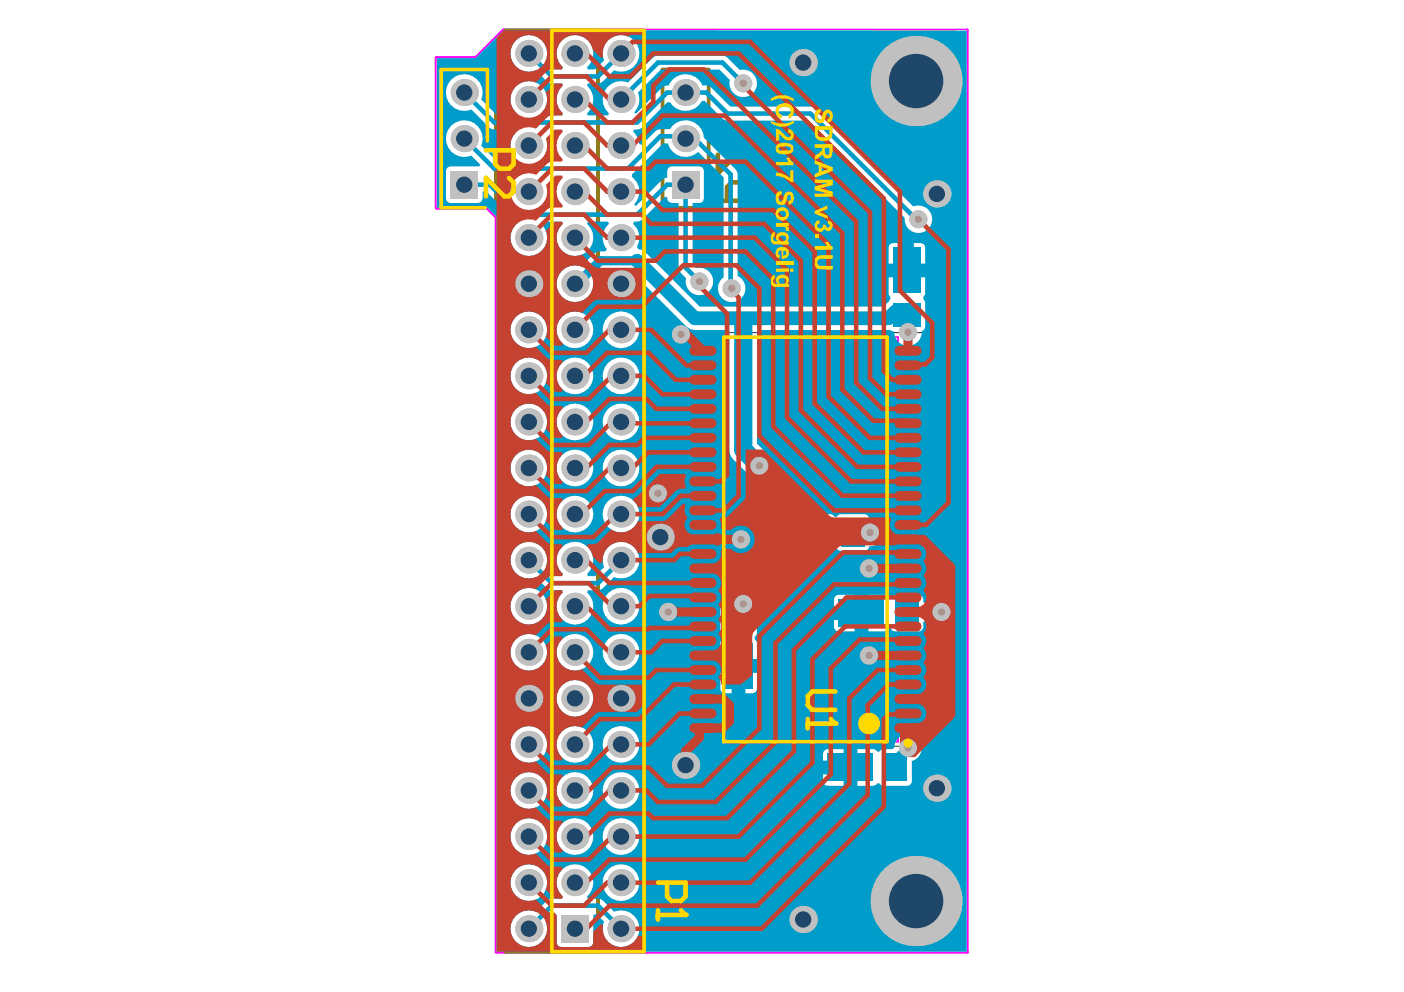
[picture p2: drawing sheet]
<svg xmlns="http://www.w3.org/2000/svg" width="297mm" height="210mm" viewBox="0 0 297 210" stroke-linecap="round" stroke-linejoin="round" font-family="sans-serif">
<path d="M168.5 114.1h3.8M170.4 112.2v3.9" fill="none" stroke="#008000" stroke-width=".38"/>
<path d="M144.9 70.4h51v87.5h-51z" fill="none" stroke="#008000" stroke-width=".21"/>
<g fill="none" stroke="#f0f" stroke-width=".38">
<path d="M92.4 12.1l-.2 .2M106.4 6.3h98.3v195.3l-99.8-.1v-155.5l-1.9-1.9h-10.6l-.2-.1v-31.7M106.4 6.3l-5.8 5.8h-8.2M106.4 6.3h.1M150.8 71.3h39.2v85.6h-39.2zM204.7 201.4l-.2 .2"/>
<circle cx="186.5" cy="153.5" r="1.92"/>
</g>
<g fill="#a6968d">
<circle cx="154.8" cy="61" r=".77"/>
<circle cx="144.1" cy="70.8" r=".77"/>
<circle cx="148" cy="59.6" r=".77"/>
<circle cx="194.3" cy="46.4" r=".77"/>
<circle cx="157.2" cy="17.6" r=".77"/>
<circle cx="157.2" cy="127.8" r=".77"/>
<circle cx="141.4" cy="129.5" r=".77"/>
<circle cx="160.7" cy="98.5" r=".77"/>
<circle cx="183.9" cy="138.7" r=".77"/>
<circle cx="139.2" cy="104.4" r=".77"/>
<circle cx="192.1" cy="70.3" r=".77"/>
<circle cx="156.8" cy="114.1" r=".77"/>
<circle cx="184.1" cy="112.7" r=".77"/>
<circle cx="192.1" cy="158.2" r=".77"/>
<circle cx="199.2" cy="129.5" r=".77"/>
<circle cx="183.9" cy="120.3" r=".77"/>
</g>
<path d="M107 6.4h19.5v195h-19.5zM140.2 14.7h9.7v29.3h-9.7zM189.3 49.8h5M163.9 110.2v5M174.8 127.2v5M153.7 148.3h5M172.1 159.8v5" fill="none" stroke="#808000" stroke-width=".76"/>
<path d="M105.1 8.9v34.6M139.2 193.6h5.8v-2.9l-.9-1h-2l-1 1v2.9M139.2 185.8v1.9M139.2 186.8h5.8" fill="none" stroke="#808000" stroke-width=".97"/>
<circle cx="145" cy="186.8" r=".49" fill="#808000"/>
<path d="M151.9 30.8h5.8v-2.9l-1-1h-1.9l-1 1v2.9M151.9 32.7v3.9l3.9-3.9h.9l1 1v2l-1 .9M151.9 26.9l1.9 1.9M151.9 42.5h5.8v-2.9l-1-1h-1.9l-1 1v2.9M139.2 179l1.9 1.9M139.2 182.9h5.8v-3l-.9-.9h-2l-1 .9v3M145 186.8l-.9 .9" fill="none" stroke="#808000" stroke-width=".97"/>
<path d="M92.4 12.3h8.3l5.9-5.9 97.9 .1v194.9l-99.4-.1v-155.3l-2.1-2.1h-10.6zM95.5 16.8a3.9 3.9 0 0 0-.5 4.9 3.9 3.9 0 0 0 4.7 1.5l4.3 4.1 5.2 .1 .1 .5-.2 .1a3.8 3.8 0 0 0 .2 5.7l-.1 .5h-4l-3.4-3.4 .2-.5a3.9 3.9 0 0 0-3.5-4.9 3.9 3.9 0 0 0-4.1 4.5 3.9 3.9 0 0 0 5.3 3l1.9 1.9-.2 .5-6.1-.1a.99 .99 0 0 0-.9 1v5.8l.2 .7 .7 .3h5.8a.99 .99 0 0 0 1-1v-1.4h.9l6.4 6.2v.5a3.9 3.9 0 0 0-.4 5.6 3.9 3.9 0 0 0 5.7 .1 3.9 3.9 0 0 0-.3-5.6l.2-.5h4.3l.2 .5-.2 .1a3.9 3.9 0 0 0 0 5.6 3.9 3.9 0 0 0 5.6-.2 3.9 3.9 0 0 0-.3-5.5l.2-.5h4.3l.1 .5-.2 .1a3.8 3.8 0 0 0-.2 5.2l-.3 .5-1.9 .1-.6 .5-2.7 2.6-.3-.1a3.9 3.9 0 0 0-4.8 3.2 3.9 3.9 0 0 0 3.8 4.4 3.9 3.9 0 0 0 3.9-4.4l2.3-2.3h5.5l11.9 11.9 .8 .5 1 .2h7.3l.1 26.1 .8 1.3 3.4 3.4a2.95 2.95 0 0 0 4.1 0 2.95 2.95 0 0 0 0-4.1l-2.5-2.6v-24.1h28.1l.9 .5 .1 .7a2.91 2.91 0 0 0 3.3 2.2 2.91 2.91 0 0 0 2.4-3.2 .95 .95 0 0 0 .7-.9v-5l-.3-.7v-.6l.3-.8v-3.3h-7.7v3.3l.4 .8v.6l-.4 .5-1.1 1h-38.9l-11.4-11.5-.8-.5-.8-.2-.2-.4a3.9 3.9 0 0 0-.9-4.9l.2-.5 1.3-.1 .5-.3 4.8-4.9 .5 .2a1.02 1.02 0 0 0 1 1.2h1.4v13.6l.1 .6 .3 .5 1.1 1.1v.8a2.92 2.92 0 0 0 3.1 2.9 2.92 2.92 0 0 0 2.6-3.4 2.92 2.92 0 0 0-3.5-2.4l-.8-.7v-13l1.8-.1 .5-.6 .1-6.1a.99 .99 0 0 0-1-1l-6.1 .1-.6 .5v1.8l-.6 .1-.5 .3-5.6 5.6-.3-.3 .6-.8a3.8 3.8 0 0 0-1.1-5v-.6l6.6-6.6h1a3.9 3.9 0 0 0 6.4 1.8l5.4 5.4v21.2a2.91 2.91 0 0 0-.3 4.4 2.91 2.91 0 0 0 4.4-.4 2.91 2.91 0 0 0-1.1-4.3v-21.5l-.1-.6-.4-.4-6.7-6.8a3.9 3.9 0 0 0-2.9-3.5 3.9 3.9 0 0 0-4.3 1.8l-2.6 .1-3.3 3.2-.6-.2-.1-.7-.3-.9-.9-1 .2-.5 1.3-.1 .5-.3 5.3-5.4 .6 .1 .5 .6a3.9 3.9 0 0 0 6.2-.9l.5-.1 3.8 3.8 .5 .3 .6 .1h16.9l20.6 20.6a2.91 2.91 0 0 0 3.1 3.2 2.91 2.91 0 0 0 2.6-3.5 2.91 2.91 0 0 0-3.9-2.1l-20.7-20.7-.5-.3-.6-.2h-16.9l-4-4-.5-.3-1.4-.1a3.8 3.8 0 0 0-3.6-2.4 3.8 3.8 0 0 0-3.5 2.4l-.9 .1-.5 .3-5.6 5.6-.3-.3 .6-.8a3.7 3.7 0 0 0 .2-3.4l4.8-4.9h12.4l2.2 2.2-.1 .7a2.92 2.92 0 0 0 3.2 2.9 2.92 2.92 0 0 0 2.6-3.3 2.92 2.92 0 0 0-3.6-2.4l-2.6-2.6-.5-.3-.6-.1h-13.6l-.6 .1-.5 .3-5.3 5.3-.4-.2a3.9 3.9 0 0 0-4.4 1.9 3.9 3.9 0 0 0 .8 4.7l-.1 .5h-4.3l-.2-.5 .2-.1a3.8 3.8 0 0 0-.2-5.6l.2-.5 2.7-.1 2.8-2.7 .5 .2a3.9 3.9 0 0 0 4.9-3.6 3.9 3.9 0 0 0-4.5-4 3.9 3.9 0 0 0-3 5.3l-1.9 1.9h-1.5l-.2-.5 .2-.2a3.9 3.9 0 0 0-.1-5.5 3.9 3.9 0 0 0-5.5 .2 3.9 3.9 0 0 0 .3 5.5l-.2 .5h-1.5l-1.9-1.9 .1-.5a3.9 3.9 0 0 0-3.5-4.9 3.9 3.9 0 0 0-4 4.5 3.9 3.9 0 0 0 5.2 3l2.9 2.7 2.7 .1 .2 .5-.2 .1a3.8 3.8 0 0 0 .2 5.6l-.2 .5h-4.3l-.2-.5 .2-.1a3.9 3.9 0 0 0 0-5.6 3.9 3.9 0 0 0-5.5 .2 3.9 3.9 0 0 0 .2 5.5l-.1 .5h-4l-3.4-3.4 .2-.4a3.9 3.9 0 0 0-1.8-4.4 3.9 3.9 0 0 0-4.7 .6zM193.3 51.4v4.4h2.4v-3.4a.99 .99 0 0 0-1-1zM188.3 51.7l-.3 .7v3.4h2.4v-4.4h-1.4zM127.5 69.8a3.9 3.9 0 0 0 7.8 0 3.9 3.9 0 0 0-7.8 0zM117.7 69.8a3.9 3.9 0 0 0 7.8 0 3.9 3.9 0 0 0-7.8 0zM108 69.8a3.9 3.9 0 0 0 7.8 0 3.9 3.9 0 0 0-7.8 0zM127.5 79.5a3.9 3.9 0 0 0 7.8 0 3.9 3.9 0 0 0-7.8 0zM117.7 79.5a3.9 3.9 0 0 0 7.8 0 3.9 3.9 0 0 0-7.8 0zM108 79.5a3.9 3.9 0 0 0 7.8 0 3.9 3.9 0 0 0-7.8 0zM127.5 89.3a3.9 3.9 0 0 0 7.8 0 3.9 3.9 0 0 0-7.8 0zM117.7 89.3a3.9 3.9 0 0 0 7.8 0 3.9 3.9 0 0 0-7.8 0zM108 89.3a3.9 3.9 0 0 0 7.8 0 3.9 3.9 0 0 0-7.8 0zM127.5 99a3.9 3.9 0 0 0 7.8 0 3.9 3.9 0 0 0-7.8 0zM117.7 99a3.9 3.9 0 0 0 7.8 0 3.9 3.9 0 0 0-7.8 0zM108 99a3.9 3.9 0 0 0 7.8 0 3.9 3.9 0 0 0-7.8 0zM172.3 108.8v7.7h3.4h.3l.7-.5h.3l.5 .5h.4h5a.99 .99 0 0 0 1-.9 2.9 2.9 0 0 0 3.1-2.9 2.9 2.9 0 0 0-3.1-2.9 .99 .99 0 0 0-1-1h-5l-.4 .1-.7 .5-.3-.1-.5-.4-.3-.1zM165.3 109.1l-.2 .7v1.4h4.3v-2.4h-3.3zM127.5 108.8a3.9 3.9 0 0 0 7.8 0 3.9 3.9 0 0 0-7.8 0zM117.7 108.8a3.9 3.9 0 0 0 7.8 0 3.9 3.9 0 0 0-7.8 0zM108 108.8a3.9 3.9 0 0 0 7.8 0 3.9 3.9 0 0 0-7.8 0zM165.1 114.1v1.5a.99 .99 0 0 0 1 .9h3.3v-2.4zM109.1 115.8a3.9 3.9 0 0 0-.5 4.9 3.9 3.9 0 0 0 4.7 1.4l2.9 2.7 2.7 .1 .2 .5a3.9 3.9 0 0 0-.3 5.6 3.9 3.9 0 0 0 5.6 0 3.9 3.9 0 0 0-.2-5.6l.2-.5 2.7-.1 2.8-2.7a3.9 3.9 0 0 0 5.3-3.1 3.9 3.9 0 0 0-4.3-4.3 3.9 3.9 0 0 0-3.1 5.3l-1.9 1.9h-1.5l-.2-.5a3.9 3.9 0 0 0 .2-5.6 3.9 3.9 0 0 0-5.6 0 3.9 3.9 0 0 0 .3 5.6l-.2 .5h-1.5l-1.9-1.9a3.9 3.9 0 0 0-1.5-4.7 3.9 3.9 0 0 0-4.9 .5zM183.7 125.9v7.7h3.3l.4-.1 .5-.5h.3h.3l.5 .5 .4 .1h4.9a.99 .99 0 0 0 1-1v-1.1h1.8a2.91 2.91 0 0 0 4.1 .1 2.91 2.91 0 0 0 0-4.2 2.91 2.91 0 0 0-4.1 .1h-1.8a1.22 1.22 0 0 0-1-1.6h-4.9h-.4l-.5 .5-.3 .1-.3-.1-.5-.5h-.4zM176.7 126.2l-.2 .7v1.4h4.3v-2.4h-3.4zM127.5 128.3a3.9 3.9 0 0 0 7.8 0 3.9 3.9 0 0 0-7.8 0zM108 128.3a3.9 3.9 0 0 0 7.8 0 3.9 3.9 0 0 0-7.8 0zM176.5 131.2v1.4a.99 .99 0 0 0 .9 1h3.4v-2.4zM155.2 125.7l-.5 .6-.5 1.7a1.37 1.37 0 0 0-1.7 .6l-.1 5.3 .1 .4 .3 .5 .1 .5-.4 .4-.1 .4v3.4h7.7v-3.4v-.4l-.4-.4v-.5l.4-.5v-.4v-5.3a2.93 2.93 0 0 0-1.4-3.3 2.93 2.93 0 0 0-3.5 .4zM127.5 138a3.9 3.9 0 0 0 7.8 0 3.9 3.9 0 0 0-7.8 0zM117.7 138a3.9 3.9 0 0 0 7.8 0 3.9 3.9 0 0 0-7.8 0zM108 138a3.9 3.9 0 0 0 7.8 0 3.9 3.9 0 0 0-7.8 0zM157.7 142.4v4.3h1.4a.99 .99 0 0 0 1-1v-3.3zM152.4 142.4v3.3a.99 .99 0 0 0 1 1h1.4v-4.3zM117.7 147.8a3.9 3.9 0 0 0 7.8 0 3.9 3.9 0 0 0-7.8 0zM181.4 158.5v7.8h3.3l.4-.1 .5-.4h.5l.5 .4 .3 .1h5a.99 .99 0 0 0 1-1v-4.3a2.92 2.92 0 0 0 2.1-3.3 2.92 2.92 0 0 0-3.2-2.4 2.92 2.92 0 0 0-2.6 2.9l-.4 .3-2.2 .1-.6 .4h-.4l-.5-.4-.4-.1zM174.4 158.8l-.3 .7v1.4h4.4v-2.4h-3.4zM127.5 157.5a3.9 3.9 0 0 0 7.8 0 3.9 3.9 0 0 0-7.8 0zM117.7 157.5a3.9 3.9 0 0 0 7.8 0 3.9 3.9 0 0 0-7.8 0zM108 157.5a3.9 3.9 0 0 0 7.8 0 3.9 3.9 0 0 0-7.8 0zM174.1 163.9v1.4a.99 .99 0 0 0 1 1h3.4v-2.4zM127.5 167.3a3.9 3.9 0 0 0 7.8 0 3.9 3.9 0 0 0-7.8 0zM117.7 167.3a3.9 3.9 0 0 0 7.8 0 3.9 3.9 0 0 0-7.8 0zM108 167.3a3.9 3.9 0 0 0 7.8 0 3.9 3.9 0 0 0-7.8 0zM127.5 177a3.9 3.9 0 0 0 7.8 0 3.9 3.9 0 0 0-7.8 0zM117.7 177a3.9 3.9 0 0 0 7.8 0 3.9 3.9 0 0 0-7.8 0zM108 177a3.9 3.9 0 0 0 7.8 0 3.9 3.9 0 0 0-7.8 0zM127.5 186.8a3.9 3.9 0 0 0 7.8 0 3.9 3.9 0 0 0-7.8 0zM108 186.8a3.9 3.9 0 0 0 7.8 0 3.9 3.9 0 0 0-7.8 0zM109.1 193.8a3.9 3.9 0 0 0 2 6.5 3.9 3.9 0 0 0 4.4-5.2l1.5-1.6 .8 .1v5.8a.99 .99 0 0 0 1 1h5.7a.99 .99 0 0 0 1-1v-5.8l.7-.1 1.6 1.6a3.9 3.9 0 0 0 3.1 5.3 3.9 3.9 0 0 0 4.3-4.4 3.9 3.9 0 0 0-5.3-3.1l-2.8-2.6-2.7-.2-.2-.4a3.9 3.9 0 0 0 .2-5.6 3.9 3.9 0 0 0-5.6 0 3.9 3.9 0 0 0 .3 5.6l-.2 .4-2.7 .2-2.9 2.6a3.8 3.8 0 0 0-4.2 .9zM193.3 197h.5v-.5z" fill="#009cca"/>
<path d="M98.2 19.6l6.4 6.3h30.2l6.3-6.3h8.3l4.5 4.4h17.5l22.9 22.9v-.5M111.9 11.3l4.9 4.9h9.7l4.9-4.9M156 17.5v-1.1l-3.2-3.2h-13.6l-7.8 7.8M98.2 39.1h5.4l6.3 6.3h24.9l6.3-6.3h3.9v17.5l2 2M98.2 29.3l6.4 6.4h28.3l6.8-6.9h6.8l8.1 8.1v22.7l-.8 .8M111.9 118.5l4.9 4.9h9.7l4.9-4.9M111.9 196.5l4.9-4.9h9.7l4.9 4.9" fill="none" stroke="#009cca" stroke-width=".97"/>
<path d="M134.8 55.2h-7.8l-4.9 4.8h-.5M184.1 112.2l-.5 .5h-3.2M199.7 129.5h-7.6l-.3 .2M192.1 158.2l-2.7 2.7v1.5" fill="none" stroke="#009cca" stroke-width="1.9"/>
<path d="M157.2 68.3v26.8" fill="none" stroke="#009cca" stroke-width="3.8"/>
<path d="M157.2 95.1l3.5 3.4" fill="none" stroke="#009cca" stroke-width="3.9"/>
<path d="M134.8 55.2l12.2 12.1h41l1.4-1.4" fill="none" stroke="#009cca" stroke-width="2.9"/>
<circle cx="154.8" cy="61" r="1.92" fill="#c0c0c0"/>
<circle cx="154.8" cy="61" r=".77" fill="#a6968d"/>
<circle cx="144.1" cy="70.8" r="1.92" fill="#c0c0c0"/>
<circle cx="144.1" cy="70.8" r=".77" fill="#a6968d"/>
<circle cx="148" cy="59.6" r="1.92" fill="#c0c0c0"/>
<circle cx="148" cy="59.6" r=".77" fill="#a6968d"/>
<circle cx="194.3" cy="46.4" r="1.92" fill="#c0c0c0"/>
<circle cx="194.3" cy="46.4" r=".77" fill="#a6968d"/>
<circle cx="157.2" cy="17.6" r="1.92" fill="#c0c0c0"/>
<circle cx="157.2" cy="17.6" r=".77" fill="#a6968d"/>
<circle cx="157.2" cy="127.8" r="1.92" fill="#c0c0c0"/>
<circle cx="157.2" cy="127.8" r=".77" fill="#a6968d"/>
<circle cx="141.4" cy="129.5" r="1.92" fill="#c0c0c0"/>
<circle cx="141.4" cy="129.5" r=".77" fill="#a6968d"/>
<circle cx="160.7" cy="98.5" r="1.92" fill="#c0c0c0"/>
<circle cx="160.7" cy="98.5" r=".77" fill="#a6968d"/>
<circle cx="183.9" cy="138.7" r="1.92" fill="#c0c0c0"/>
<circle cx="183.9" cy="138.7" r=".77" fill="#a6968d"/>
<circle cx="139.2" cy="104.4" r="1.92" fill="#c0c0c0"/>
<circle cx="139.2" cy="104.4" r=".77" fill="#a6968d"/>
<circle cx="192.1" cy="70.3" r="1.92" fill="#c0c0c0"/>
<circle cx="192.1" cy="70.3" r=".77" fill="#a6968d"/>
<circle cx="156.8" cy="114.1" r="1.92" fill="#c0c0c0"/>
<circle cx="156.8" cy="114.1" r=".77" fill="#a6968d"/>
<circle cx="184.1" cy="112.7" r="1.92" fill="#c0c0c0"/>
<circle cx="184.1" cy="112.7" r=".77" fill="#a6968d"/>
<circle cx="192.1" cy="158.2" r="1.92" fill="#c0c0c0"/>
<circle cx="192.1" cy="158.2" r=".77" fill="#a6968d"/>
<circle cx="199.2" cy="129.5" r="1.92" fill="#c0c0c0"/>
<circle cx="199.2" cy="129.5" r=".77" fill="#a6968d"/>
<circle cx="183.9" cy="120.3" r="1.92" fill="#c0c0c0"/>
<circle cx="183.9" cy="120.3" r=".77" fill="#a6968d"/>
<circle cx="131.4" cy="186.8" r="2.87" fill="#c0c0c0"/>
<circle cx="131.4" cy="186.8" r="1.73" fill="#1f4769"/>
<circle cx="131.4" cy="177" r="2.87" fill="#c0c0c0"/>
<circle cx="131.4" cy="177" r="1.73" fill="#1f4769"/>
<circle cx="131.4" cy="147.8" r="2.87" fill="#c0c0c0"/>
<circle cx="131.4" cy="147.8" r="1.73" fill="#1f4769"/>
<circle cx="131.4" cy="138" r="2.87" fill="#c0c0c0"/>
<circle cx="131.4" cy="138" r="1.73" fill="#1f4769"/>
<circle cx="131.4" cy="108.8" r="2.87" fill="#c0c0c0"/>
<circle cx="131.4" cy="108.8" r="1.73" fill="#1f4769"/>
<circle cx="131.4" cy="99" r="2.87" fill="#c0c0c0"/>
<circle cx="131.4" cy="99" r="1.73" fill="#1f4769"/>
<circle cx="131.4" cy="69.8" r="2.87" fill="#c0c0c0"/>
<circle cx="131.4" cy="69.8" r="1.73" fill="#1f4769"/>
<circle cx="131.4" cy="60" r="2.87" fill="#c0c0c0"/>
<circle cx="131.4" cy="60" r="1.73" fill="#1f4769"/>
<circle cx="131.4" cy="30.8" r="2.87" fill="#c0c0c0"/>
<circle cx="131.4" cy="30.8" r="1.73" fill="#1f4769"/>
<circle cx="131.4" cy="21" r="2.87" fill="#c0c0c0"/>
<circle cx="131.4" cy="21" r="1.73" fill="#1f4769"/>
<circle cx="131.4" cy="196.5" r="2.87" fill="#c0c0c0"/>
<circle cx="131.4" cy="196.5" r="1.73" fill="#1f4769"/>
<circle cx="131.4" cy="167.3" r="2.87" fill="#c0c0c0"/>
<circle cx="131.4" cy="167.3" r="1.73" fill="#1f4769"/>
<circle cx="131.4" cy="157.5" r="2.87" fill="#c0c0c0"/>
<circle cx="131.4" cy="157.5" r="1.73" fill="#1f4769"/>
<circle cx="131.4" cy="128.3" r="2.87" fill="#c0c0c0"/>
<circle cx="131.4" cy="128.3" r="1.73" fill="#1f4769"/>
<circle cx="131.4" cy="118.5" r="2.87" fill="#c0c0c0"/>
<circle cx="131.4" cy="118.5" r="1.73" fill="#1f4769"/>
<circle cx="131.4" cy="89.3" r="2.87" fill="#c0c0c0"/>
<circle cx="131.4" cy="89.3" r="1.73" fill="#1f4769"/>
<circle cx="131.4" cy="79.5" r="2.87" fill="#c0c0c0"/>
<circle cx="131.4" cy="79.5" r="1.73" fill="#1f4769"/>
<circle cx="131.4" cy="50.3" r="2.87" fill="#c0c0c0"/>
<circle cx="131.4" cy="50.3" r="1.73" fill="#1f4769"/>
<circle cx="131.4" cy="40.5" r="2.87" fill="#c0c0c0"/>
<circle cx="131.4" cy="40.5" r="1.73" fill="#1f4769"/>
<circle cx="131.4" cy="11.3" r="2.87" fill="#c0c0c0"/>
<circle cx="131.4" cy="11.3" r="1.73" fill="#1f4769"/>
<circle cx="139.7" cy="113.7" r="2.87" fill="#c0c0c0"/>
<circle cx="139.7" cy="113.7" r="1.73" fill="#1f4769"/>
<circle cx="111.9" cy="186.8" r="2.87" fill="#c0c0c0"/>
<circle cx="111.9" cy="186.8" r="1.73" fill="#1f4769"/>
<circle cx="111.9" cy="177" r="2.87" fill="#c0c0c0"/>
<circle cx="111.9" cy="177" r="1.73" fill="#1f4769"/>
<circle cx="111.9" cy="147.8" r="2.87" fill="#c0c0c0"/>
<circle cx="111.9" cy="147.8" r="1.73" fill="#1f4769"/>
<circle cx="111.9" cy="138" r="2.87" fill="#c0c0c0"/>
<circle cx="111.9" cy="138" r="1.73" fill="#1f4769"/>
<circle cx="111.9" cy="108.8" r="2.87" fill="#c0c0c0"/>
<circle cx="111.9" cy="108.8" r="1.73" fill="#1f4769"/>
<circle cx="111.9" cy="99" r="2.87" fill="#c0c0c0"/>
<circle cx="111.9" cy="99" r="1.73" fill="#1f4769"/>
<circle cx="111.9" cy="69.8" r="2.87" fill="#c0c0c0"/>
<circle cx="111.9" cy="69.8" r="1.73" fill="#1f4769"/>
<circle cx="111.9" cy="60" r="2.87" fill="#c0c0c0"/>
<circle cx="111.9" cy="60" r="1.73" fill="#1f4769"/>
<circle cx="98.2" cy="29.3" r="2.87" fill="#c0c0c0"/>
<circle cx="98.2" cy="29.3" r="1.73" fill="#1f4769"/>
<circle cx="111.9" cy="30.8" r="2.87" fill="#c0c0c0"/>
<circle cx="111.9" cy="30.8" r="1.73" fill="#1f4769"/>
<circle cx="111.9" cy="21" r="2.87" fill="#c0c0c0"/>
<circle cx="111.9" cy="21" r="1.73" fill="#1f4769"/>
<circle cx="121.6" cy="186.8" r="2.87" fill="#c0c0c0"/>
<circle cx="121.6" cy="186.8" r="1.73" fill="#1f4769"/>
<circle cx="121.6" cy="177" r="2.87" fill="#c0c0c0"/>
<circle cx="121.6" cy="177" r="1.73" fill="#1f4769"/>
<circle cx="145" cy="161.9" r="2.87" fill="#c0c0c0"/>
<circle cx="145" cy="161.9" r="1.73" fill="#1f4769"/>
<circle cx="121.6" cy="147.8" r="2.87" fill="#c0c0c0"/>
<circle cx="121.6" cy="147.8" r="1.73" fill="#1f4769"/>
<circle cx="121.6" cy="138" r="2.87" fill="#c0c0c0"/>
<circle cx="121.6" cy="138" r="1.73" fill="#1f4769"/>
<circle cx="121.6" cy="108.8" r="2.87" fill="#c0c0c0"/>
<circle cx="121.6" cy="108.8" r="1.73" fill="#1f4769"/>
<circle cx="121.6" cy="99" r="2.87" fill="#c0c0c0"/>
<circle cx="121.6" cy="99" r="1.73" fill="#1f4769"/>
<circle cx="121.6" cy="69.8" r="2.87" fill="#c0c0c0"/>
<circle cx="121.6" cy="69.8" r="1.73" fill="#1f4769"/>
<circle cx="121.6" cy="60" r="2.87" fill="#c0c0c0"/>
<circle cx="121.6" cy="60" r="1.73" fill="#1f4769"/>
<circle cx="145" cy="29.3" r="2.87" fill="#c0c0c0"/>
<circle cx="145" cy="29.3" r="1.73" fill="#1f4769"/>
<circle cx="121.6" cy="30.8" r="2.87" fill="#c0c0c0"/>
<circle cx="121.6" cy="30.8" r="1.73" fill="#1f4769"/>
<circle cx="121.6" cy="21" r="2.87" fill="#c0c0c0"/>
<circle cx="121.6" cy="21" r="1.73" fill="#1f4769"/>
<circle cx="169.9" cy="194.6" r="2.87" fill="#c0c0c0"/>
<circle cx="169.9" cy="194.6" r="1.73" fill="#1f4769"/>
<circle cx="169.9" cy="13.2" r="2.87" fill="#c0c0c0"/>
<circle cx="169.9" cy="13.2" r="1.73" fill="#1f4769"/>
<circle cx="111.9" cy="196.5" r="2.87" fill="#c0c0c0"/>
<circle cx="111.9" cy="196.5" r="1.73" fill="#1f4769"/>
<circle cx="111.9" cy="157.5" r="2.87" fill="#c0c0c0"/>
<circle cx="111.9" cy="157.5" r="1.73" fill="#1f4769"/>
<circle cx="111.9" cy="167.3" r="2.87" fill="#c0c0c0"/>
<circle cx="111.9" cy="167.3" r="1.73" fill="#1f4769"/>
<circle cx="111.9" cy="118.5" r="2.87" fill="#c0c0c0"/>
<circle cx="111.9" cy="118.5" r="1.73" fill="#1f4769"/>
<circle cx="111.9" cy="128.3" r="2.87" fill="#c0c0c0"/>
<circle cx="111.9" cy="128.3" r="1.73" fill="#1f4769"/>
<circle cx="111.9" cy="89.3" r="2.87" fill="#c0c0c0"/>
<circle cx="111.9" cy="89.3" r="1.73" fill="#1f4769"/>
<circle cx="111.9" cy="79.5" r="2.87" fill="#c0c0c0"/>
<circle cx="111.9" cy="79.5" r="1.73" fill="#1f4769"/>
<path d="M95.3 36.2h5.8v5.8h-5.8z" fill-rule="evenodd" fill="#c0c0c0"/>
<circle cx="98.2" cy="39.1" r="1.73" fill="#1f4769"/>
<circle cx="111.9" cy="40.5" r="2.87" fill="#c0c0c0"/>
<circle cx="111.9" cy="40.5" r="1.73" fill="#1f4769"/>
<circle cx="111.9" cy="50.3" r="2.87" fill="#c0c0c0"/>
<circle cx="111.9" cy="50.3" r="1.73" fill="#1f4769"/>
<circle cx="111.9" cy="11.3" r="2.87" fill="#c0c0c0"/>
<circle cx="111.9" cy="11.3" r="1.73" fill="#1f4769"/>
<path d="M118.8 193.6h5.7v5.8h-5.7z" fill-rule="evenodd" fill="#c0c0c0"/>
<circle cx="121.6" cy="196.5" r="1.73" fill="#1f4769"/>
<circle cx="121.6" cy="167.3" r="2.87" fill="#c0c0c0"/>
<circle cx="121.6" cy="167.3" r="1.73" fill="#1f4769"/>
<circle cx="121.6" cy="157.5" r="2.87" fill="#c0c0c0"/>
<circle cx="121.6" cy="157.5" r="1.73" fill="#1f4769"/>
<circle cx="121.6" cy="128.3" r="2.87" fill="#c0c0c0"/>
<circle cx="121.6" cy="128.3" r="1.73" fill="#1f4769"/>
<circle cx="121.6" cy="118.5" r="2.87" fill="#c0c0c0"/>
<circle cx="121.6" cy="118.5" r="1.73" fill="#1f4769"/>
<circle cx="121.6" cy="89.3" r="2.87" fill="#c0c0c0"/>
<circle cx="121.6" cy="89.3" r="1.73" fill="#1f4769"/>
<circle cx="121.6" cy="79.5" r="2.87" fill="#c0c0c0"/>
<circle cx="121.6" cy="79.5" r="1.73" fill="#1f4769"/>
<path d="M142.2 36.2h5.7v5.8h-5.7z" fill-rule="evenodd" fill="#c0c0c0"/>
<circle cx="145" cy="39.1" r="1.73" fill="#1f4769"/>
<circle cx="121.6" cy="50.3" r="2.87" fill="#c0c0c0"/>
<circle cx="121.6" cy="50.3" r="1.73" fill="#1f4769"/>
<circle cx="121.6" cy="40.5" r="2.87" fill="#c0c0c0"/>
<circle cx="121.6" cy="40.5" r="1.73" fill="#1f4769"/>
<circle cx="121.6" cy="11.3" r="2.87" fill="#c0c0c0"/>
<circle cx="121.6" cy="11.3" r="1.73" fill="#1f4769"/>
<circle cx="193.8" cy="190.7" r="9.6" fill="#c0c0c0"/>
<circle cx="193.8" cy="190.7" r="5.8" fill="#1f4769"/>
<circle cx="198.2" cy="166.8" r="2.87" fill="#c0c0c0"/>
<circle cx="198.2" cy="166.8" r="1.73" fill="#1f4769"/>
<circle cx="198.2" cy="41" r="2.87" fill="#c0c0c0"/>
<circle cx="198.2" cy="41" r="1.73" fill="#1f4769"/>
<circle cx="98.2" cy="19.6" r="2.87" fill="#c0c0c0"/>
<circle cx="98.2" cy="19.6" r="1.73" fill="#1f4769"/>
<circle cx="145" cy="19.6" r="2.87" fill="#c0c0c0"/>
<circle cx="145" cy="19.6" r="1.73" fill="#1f4769"/>
<circle cx="193.8" cy="17.1" r="9.6" fill="#c0c0c0"/>
<circle cx="193.8" cy="17.1" r="5.8" fill="#1f4769"/>
<g fill="#009cca">
<path d="M153.4 129h5.7v4.9h-5.7z" fill-rule="evenodd"/>
<path d="M153.4 136.1h5.7v9.6h-5.7z" fill-rule="evenodd"/>
<path d="M177.9 109.8h5v5.8h-5z" fill-rule="evenodd"/>
<path d="M186.9 159.5h5v5.8h-5z" fill-rule="evenodd"/>
<path d="M166.1 109.8h9.6v5.8h-9.6z" fill-rule="evenodd"/>
<path d="M189.4 126.9h4.9v5.7h-4.9z" fill-rule="evenodd"/>
<path d="M189 64.1h5.7v5h-5.7z" fill-rule="evenodd"/>
<path d="M189 52.4h5.7v9.6h-5.7z" fill-rule="evenodd"/>
<path d="M175.1 159.5h9.6v5.8h-9.6z" fill-rule="evenodd"/>
<path d="M177.4 126.9h9.6v5.7h-9.6z" fill-rule="evenodd"/>
</g>
<g fill="#c64230">
<path d="M134.1 105.3l.8-.3 4.7-4.7h5.3l.3 .5a1.85 1.85 0 0 0 0 2.2l-.3 .4-1.5 .2-.4 .3-3.4 3.4h-4.7l-.1-.5-.9-.9z"/>
<path d="M194.2 114.7l1.1-1h.5l5.8 5.8v32.7l-8 8h-1.7v-.7l-1.5-1.5v-3.9h2.4v-1a2.42 2.42 0 0 0 3.2-2.1 2.07 2.07 0 0 0-2.1-2.1h-1.1v-2a2.42 2.42 0 0 0 3.2-2.1l-.2-.8-.4-.6a2.43 2.43 0 0 0 0-3.2 2.24 2.24 0 0 0 0-3.1 2.24 2.24 0 0 0 0-3.1 2.07 2.07 0 0 0 .4-2.2 2.07 2.07 0 0 0-1.9-1.3h-1.1v-2a2.42 2.42 0 0 0 3.2-2.1l-.2-.8-.4-.6a2.43 2.43 0 0 0 0-3.3 2.24 2.24 0 0 0 0-3 2.03 2.03 0 0 0-1-3.5z"/>
<path d="M124.4 115.1l1.7-.1 3.2-3a3.8 3.8 0 0 0 5.6-1.7l5.8-.1 3.8-3.6h.3l.2 .5a2.22 2.22 0 0 0 .4 2.5 2.07 2.07 0 0 0-.4 2.3 2.07 2.07 0 0 0 1.9 1.2h3.6l1.1-.3 .5 .1 .5 .2h1.2v2l-1.2 .1-.5 .2-.5 .1-1.1-.4h-3.6l-.8 .2-.6 .4a3 3 0 0 0-3.5 1.3h-7.1a3.9 3.9 0 0 0-4.4-2.3 3.9 3.9 0 0 0-3 4l-.4 .5h-.2l-1.5-1.4a3.5 3.5 0 0 0-1.2-2.2z"/>
<path d="M157.8 95.1h3.7l13.9 14 .5 .3 .6 .1h11.8l.3 .5a2.03 2.03 0 0 0 1.7 3.1h1.7v2h-1.7l-1 .3h-10.9l-.6 .1-.5 .3-17.7 17.8-.3 .4-.1 .6v8.3l-2.5 1.9h-4.1l-.2-.8-.4-.6a2.17 2.17 0 0 0 .5-2.3 2.17 2.17 0 0 0-2-1.4h-2v-2h2a2.15 2.15 0 0 0 2-1.4 2.15 2.15 0 0 0-.5-2.3 2.24 2.24 0 0 0 0-3 2.24 2.24 0 0 0 0-3.1 2.24 2.24 0 0 0 0-3.1 2.07 2.07 0 0 0 .4-2.2 2.07 2.07 0 0 0-1.9-1.3h-2v-2h2a2.04 2.04 0 0 0 2-2.7l.3-.5h1.8a2.91 2.91 0 0 0 4.2 .1 2.91 2.91 0 0 0 0-4.1 2.91 2.91 0 0 0-4.2 .1h-1.8l-.3-.5 .1-.6-.4-1.1 .3-.5 1.2-.1 .5-.3 3.4-3.7 .2-.5z"/>
<path d="M105.1 7.9l1.5-1.5h29.7v1h-2.5l-.9 .3a3.8 3.8 0 0 0-5.3 4.3l-.5 .2-1.7-1.7a3.9 3.9 0 0 0-5.7-2.6 3.9 3.9 0 0 0-.6 6.3l-.2 .5-2.7 .1-2.9 2.7-.4-.2a3.9 3.9 0 0 0-4.9 3.5 3.9 3.9 0 0 0 4.5 4.1 3.9 3.9 0 0 0 3-5.3l1.9-1.9h1.5l.2 .5-.2 .1a3.8 3.8 0 0 0 .2 5.6l-.2 .5-2.7 .1-2.9 2.7-.4-.2a3.9 3.9 0 0 0-4.9 3.6 3.9 3.9 0 0 0 4.5 4 3.9 3.9 0 0 0 3-5.3l1.9-1.9h1.5l.2 .5-.2 .1a3.8 3.8 0 0 0 .2 5.7l-.2 .5-2.6 .1-2.9 2.7-.5-.2a3.9 3.9 0 0 0-4.9 3.5 3.9 3.9 0 0 0 4.4 4.1 3.9 3.9 0 0 0 3.1-5.3l2-1.9h1.4l.2 .4-.2 .2a3.8 3.8 0 0 0 .2 5.6l-.2 .5-2.7 .1-2.9 2.7-.4-.2a3.9 3.9 0 0 0-4.9 3.6 3.9 3.9 0 0 0 4.5 4 3.9 3.9 0 0 0 3-5.3l1.9-1.9h1.5l.2 .5-.2 .1a3.9 3.9 0 0 0-.5 4.9 3.9 3.9 0 0 0 4.7 1.5l2.8 2.6 .6 .2h9.8v5.6l-1.1 1.1h-8.7l-.6 .1-2.8 2.7a3.9 3.9 0 0 0-4.8 1.5 3.9 3.9 0 0 0 .8 5l-.2 .5h-1.5l-1.9-2 .1-.4a3.9 3.9 0 0 0-3.5-4.9 3.9 3.9 0 0 0-4 4.5 3.9 3.9 0 0 0 5.2 3l2.9 2.6 2.7 .2 .2 .4-.2 .2a3.8 3.8 0 0 0 .2 5.6l-.2 .5h-1.5l-1.9-1.9 .1-.5a3.9 3.9 0 0 0-3.5-4.9 3.9 3.9 0 0 0-4 4.5 3.9 3.9 0 0 0 5.2 3l2.9 2.7 2.7 .1 .2 .5-.2 .1a3.8 3.8 0 0 0 .2 5.7l-.2 .5h-1.5l-1.9-2 .1-.4a3.9 3.9 0 0 0-3.5-4.9 3.9 3.9 0 0 0-4 4.5 3.9 3.9 0 0 0 5.2 2.9l2.9 2.7 2.7 .1 .2 .5-.2 .2a3.8 3.8 0 0 0 .2 5.6l-.2 .5h-1.5l-1.9-1.9 .1-.5a3.9 3.9 0 0 0-3.5-4.9 3.9 3.9 0 0 0-4 4.5 3.9 3.9 0 0 0 5.2 3l2.9 2.7 2.7 .1 .2 .5-.2 .1a3.8 3.8 0 0 0 .2 5.7l-.2 .5h-1.5l-1.9-2 .1-.4a3.9 3.9 0 0 0-3.5-4.9 3.9 3.9 0 0 0-4 4.5 3.9 3.9 0 0 0 5.2 2.9l2.9 2.7 2.7 .1 .2 .5-.2 .2a3.8 3.8 0 0 0 .2 5.6l-.2 .5-2.7 .1-2.9 2.7-.4-.2a3.9 3.9 0 0 0-4.9 3.5 3.9 3.9 0 0 0 4.5 4.1 3.9 3.9 0 0 0 3-5.3l1.9-1.9h1.5l.2 .5-.2 .1a3.8 3.8 0 0 0 .2 5.7l-.2 .5-2.7 .1-2.9 2.7-.4-.2a3.9 3.9 0 0 0-4.9 3.5 3.9 3.9 0 0 0 4.5 4 3.9 3.9 0 0 0 3-5.2l1.9-2h1.5l.2 .5-.2 .2a3.9 3.9 0 0 0-.5 4.9 3.9 3.9 0 0 0 4.7 1.4l3.3 3.2 .6 .1h9.3v4.2l-1.6 1.6-8.3 .1-3.3 3.2a3.9 3.9 0 0 0-4.8 1.5 3.9 3.9 0 0 0 .8 4.9l-.2 .5h-1.5l-1.9-1.9 .1-.5a3.9 3.9 0 0 0-3.5-4.9 3.9 3.9 0 0 0-4 4.5 3.9 3.9 0 0 0 5.2 3l2.9 2.7 2.7 .1 .2 .5-.2 .1a3.8 3.8 0 0 0 .2 5.7l-.2 .4h-1.5l-1.9-1.9 .1-.4a3.9 3.9 0 0 0-3.5-4.9 3.9 3.9 0 0 0-4 4.5 3.9 3.9 0 0 0 5.2 2.9l2.9 2.7 2.7 .1 .2 .5-.2 .2a3.8 3.8 0 0 0 .2 5.6l-.2 .5h-1.5l-1.9-1.9 .1-.5a3.9 3.9 0 0 0-3.5-4.9 3.9 3.9 0 0 0-4 4.5 3.9 3.9 0 0 0 5.2 3l2.9 2.7 2.7 .1 .2 .5-.2 .1a3.8 3.8 0 0 0 .2 5.7l-.2 .4h-1.5l-1.9-1.9 .1-.4a3.9 3.9 0 0 0-3.5-4.9 3.9 3.9 0 0 0-4 4.5 3.9 3.9 0 0 0 5.2 2.9l2.4 2.4 .5 .3 1.2 .1 .4 .5v5.8l.3 .7 .7 .3h5.7a.99 .99 0 0 0 1-1v-2.2l1.6-1.6 .5 .2-.1 .7a3.9 3.9 0 0 0 3.1 3.8 3.9 3.9 0 0 0 4.3-2.3h1.4v3.4l-31.2-.1zM108 11.3a3.9 3.9 0 0 0 7.8 0 3.9 3.9 0 0 0-7.8 0zM117.7 60a3.9 3.9 0 0 0 7.8 0 3.9 3.9 0 0 0-7.8 0zM108 118.5a3.9 3.9 0 0 0 7.8 0 3.9 3.9 0 0 0-7.8 0zM117.7 147.8a3.9 3.9 0 0 0 7.8 0 3.9 3.9 0 0 0-7.8 0zM108 196.5a3.9 3.9 0 0 0 7.8 0 3.9 3.9 0 0 0-7.8 0z"/>
</g>
<path d="M111.9 40.5h.1M121.6 79.5h2M121.6 99h2.5M121.6 89.3h2.5M121.6 118.5h2.5M121.6 108.8h1.5M121.6 128.3h2.5M127 152.2l-5.4 5.3M121.6 177h2.5M121.6 167.3h3M121.6 196.5h2.5M121.6 186.8h2.5" fill="none" stroke="#c64230" stroke-width=".97"/>
<circle cx="121.6" cy="69.8" r=".49" fill="#c64230"/>
<g fill="none" stroke="#c64230" stroke-width=".97">
<path d="M121.6 11.3h2.5l4.9 4.9h4.3l4.9-4.9h18.1l30.7 30.7v36.6l1.8 1.8h3.3M131.4 11.3l2.4-2.4h24.9l31.7 31.6v21l6.8 6.8v7.3l-1.4 1.5h-2.5M157 17.9l27.1 27v35.1l3.4 3.4h4.6M111.9 30.8l4.9-4.9h6.8l4.9 4.9h5.3l6.4-6.3h13.1l24.9 24.8v33.2l6.6 6.5h6.8l.5 .6M111.9 21l4.9-4.8h7.3l4.9 4.8h2.4M121.6 30.8h2l4.9 4.9h8.7l1.5-1.5h19l17.6 17.6v32.1l8.7 8.7h8.1M121.6 21h2l4.9 4.9h5.3l4.4-4.4v-3.4l3.4-3.4h7.3l32.2 32.2v34.1l5.6 5.5h5.4M111.9 50.3l4.9-4.9h6.8l4.9 4.9h31.2l6.8 6.8v31.2l13.6 13.6h12M112 40.5l4.9-4.8h6.7l4.9 4.8h7.8l3.9 3.9h23.4l8.8 8.8v32.2l10.3 10.3h9.4M121.6 50.3l4.9 4.9h12.2l2-2h17l5.9 5.9v31.2l14.6 14.6h13.9M121.6 40.5h2l4.9 4.9h7.3l1.9 2h23.9l7.8 7.8v31.6l12 12h10.7M147 59.6l6.8 6.8v34.1l-1.3 1.4h-3.8"/>
<path d="M194.3 46.4l6.3 6.3v53.6l-4.7 4.8h-3.8M111.9 69.8l4.9 4.9h7.3l4.9-4.9h8.7l7.5 7.5h3.5M111.9 79.5l4.9 4.9h7.8l4.8-4.9h6.9l3.9 3.9h8.5M121.6 69.8l4.9-4.9h9.3l8.8-8.8h11.2l4.9 4.9v31.2l15.8 15.8h15.6M123.6 79.5l4.9-4.8h8.7l5.8 5.7h5.7M153.6 61.3h1l1.7 1.7v41.9l-3.2 3.1h-4.4M111.9 89.3l4.9 4.9h7.8l4.8-4.9h2l.3 .3h17M148.7 95.7h-11.6l-3.3 3.3h-4.8l-4.9 4.9h-7.3l-4.9-4.9M148.7 92.6h-12.4l-1.5 1.6h-5.8l-4.9 4.8M148.7 86.5h-9.8l-2.1-2.1h-7.8l-4.9 4.9M148.7 98.8h-9.8l-5.1 5.1h-5.8l-4.9 4.9M124.1 118.5l4.8 4.8h19.8"/>
<path d="M148.7 104.9h-4.7l-3.8 3.9h-9.8l-4.9 4.9h-8.7l-4.9-4.9M148.7 117.2h-4.8l-1.3 1.3h-11.2M192.1 117.2l-.3-.3h-13.4l-17.7 17.7v19.5l-12.2 12.2h-7.4l-3.9-3.9h-7.8l-4.8 4.9M121.6 138l5.4 5.4h10.2l1.7-1.6h9.8M124.1 128.3l4.9 4.8h8.1l.3-.2h11l.3-.3M148.7 135.6h-8.6l-2.4 2.4h-8.7l-4.9-4.9h-7.3l-4.9 4.9M148.7 126.4l-.3-.3h-10.9l-2.2 2.2h-5.9l-4.8-4.9h-7.8l-4.9 4.9M192.1 132.6h-13.3l-6.9 6.9v21.9l-15.6 15.6h-26.9l-4.8 4.9h-7.8l-4.9-4.9M192.1 123.3l-.3 .4h-15.3l-12.4 12.4v20.9l-12.7 12.7h-12.2l-2.4-2.4h-7.8l-4.9 4.8h-7.3l-4.9-4.8M192.1 126.4h-13l-11.1 11.1v21.5l-14.2 14.1h-15.6l-1-1h-8.2l-4.9 4.9M192.1 135.6l-.3-.3h-9.9l-6.1 6.1v22.5l-18.1 18h-28.7l-4.9 4.9M148.7 151h-4.9l-6.6 6.5h-7.8l-4.8 4.9h-7.8l-4.9-4.9"/>
<path d="M148.7 144.8h-6.1l-7.3 7.4h-8.3M189.4 151.2h-1.4l-1 1v18.5l-25.9 25.8h-29.7M192.1 144.8h-4.1l-4.4 4.4v19l-23.4 23.4h-31.2l-4.9 4.9M192.1 141.8h-6.4l-6 6v18l-21 21h-30.2l-4.9 4.8h-6.8l-4.9-4.8M192.1 151l-.5 .5"/>
</g>
<g fill="none" stroke="#c64230" stroke-width="1.9">
<path d="M144.1 70.8h1.1l3.5 3.4M192.1 70.3v3.9M148.7 114.1h7.6M160.7 119.7l-.5 .5M192 114.1h3.3l5.8 5.9v31.1l-2.9 3M141.9 129.5h6.8M148.8 120.2l-.1 .1M183.9 120.3h8.2M184.4 138.7h7.7M200.9 129.5l.2 .2M131.4 147.8h.1M148.6 147.8l4.4 .1 1.3 1.3v3.4l-1.4 1.5h-4.2l-.7 .7v1.3l-3 2.9v1l1.5 1.4"/>
<path d="M192.2 147.8l-.1 .1M201.1 147.8h.1"/>
</g>
<circle cx="154.8" cy="61" r="1.92" fill="#c0c0c0"/>
<circle cx="154.8" cy="61" r=".77" fill="#a6968d"/>
<circle cx="144.1" cy="70.8" r="1.92" fill="#c0c0c0"/>
<circle cx="144.1" cy="70.8" r=".77" fill="#a6968d"/>
<circle cx="148" cy="59.6" r="1.92" fill="#c0c0c0"/>
<circle cx="148" cy="59.6" r=".77" fill="#a6968d"/>
<circle cx="194.3" cy="46.4" r="1.92" fill="#c0c0c0"/>
<circle cx="194.3" cy="46.4" r=".77" fill="#a6968d"/>
<circle cx="157.2" cy="17.6" r="1.92" fill="#c0c0c0"/>
<circle cx="157.2" cy="17.6" r=".77" fill="#a6968d"/>
<circle cx="157.2" cy="127.8" r="1.92" fill="#c0c0c0"/>
<circle cx="157.2" cy="127.8" r=".77" fill="#a6968d"/>
<circle cx="141.4" cy="129.5" r="1.92" fill="#c0c0c0"/>
<circle cx="141.4" cy="129.5" r=".77" fill="#a6968d"/>
<circle cx="160.7" cy="98.5" r="1.92" fill="#c0c0c0"/>
<circle cx="160.7" cy="98.5" r=".77" fill="#a6968d"/>
<circle cx="183.9" cy="138.7" r="1.92" fill="#c0c0c0"/>
<circle cx="183.9" cy="138.7" r=".77" fill="#a6968d"/>
<circle cx="139.2" cy="104.4" r="1.92" fill="#c0c0c0"/>
<circle cx="139.2" cy="104.4" r=".77" fill="#a6968d"/>
<circle cx="192.1" cy="70.3" r="1.92" fill="#c0c0c0"/>
<circle cx="192.1" cy="70.3" r=".77" fill="#a6968d"/>
<circle cx="156.8" cy="114.1" r="1.92" fill="#c0c0c0"/>
<circle cx="156.8" cy="114.1" r=".77" fill="#a6968d"/>
<circle cx="184.1" cy="112.7" r="1.92" fill="#c0c0c0"/>
<circle cx="184.1" cy="112.7" r=".77" fill="#a6968d"/>
<circle cx="192.1" cy="158.2" r="1.92" fill="#c0c0c0"/>
<circle cx="192.1" cy="158.2" r=".77" fill="#a6968d"/>
<circle cx="199.2" cy="129.5" r="1.92" fill="#c0c0c0"/>
<circle cx="199.2" cy="129.5" r=".77" fill="#a6968d"/>
<circle cx="183.9" cy="120.3" r="1.92" fill="#c0c0c0"/>
<circle cx="183.9" cy="120.3" r=".77" fill="#a6968d"/>
<circle cx="131.4" cy="186.8" r="2.87" fill="#c0c0c0"/>
<circle cx="131.4" cy="186.8" r="1.73" fill="#1f4769"/>
<circle cx="131.4" cy="177" r="2.87" fill="#c0c0c0"/>
<circle cx="131.4" cy="177" r="1.73" fill="#1f4769"/>
<circle cx="131.4" cy="147.8" r="2.87" fill="#c0c0c0"/>
<circle cx="131.4" cy="147.8" r="1.73" fill="#1f4769"/>
<circle cx="131.4" cy="138" r="2.87" fill="#c0c0c0"/>
<circle cx="131.4" cy="138" r="1.73" fill="#1f4769"/>
<circle cx="131.4" cy="108.8" r="2.87" fill="#c0c0c0"/>
<circle cx="131.4" cy="108.8" r="1.73" fill="#1f4769"/>
<circle cx="131.4" cy="99" r="2.87" fill="#c0c0c0"/>
<circle cx="131.4" cy="99" r="1.73" fill="#1f4769"/>
<circle cx="131.4" cy="69.8" r="2.87" fill="#c0c0c0"/>
<circle cx="131.4" cy="69.8" r="1.73" fill="#1f4769"/>
<circle cx="131.4" cy="60" r="2.87" fill="#c0c0c0"/>
<circle cx="131.4" cy="60" r="1.73" fill="#1f4769"/>
<circle cx="131.4" cy="30.8" r="2.87" fill="#c0c0c0"/>
<circle cx="131.4" cy="30.8" r="1.73" fill="#1f4769"/>
<circle cx="131.4" cy="21" r="2.87" fill="#c0c0c0"/>
<circle cx="131.4" cy="21" r="1.73" fill="#1f4769"/>
<circle cx="131.4" cy="196.5" r="2.87" fill="#c0c0c0"/>
<circle cx="131.4" cy="196.5" r="1.73" fill="#1f4769"/>
<circle cx="131.4" cy="167.3" r="2.87" fill="#c0c0c0"/>
<circle cx="131.4" cy="167.3" r="1.73" fill="#1f4769"/>
<circle cx="131.4" cy="157.5" r="2.87" fill="#c0c0c0"/>
<circle cx="131.4" cy="157.5" r="1.73" fill="#1f4769"/>
<circle cx="131.4" cy="128.3" r="2.87" fill="#c0c0c0"/>
<circle cx="131.4" cy="128.3" r="1.73" fill="#1f4769"/>
<circle cx="131.4" cy="118.5" r="2.87" fill="#c0c0c0"/>
<circle cx="131.4" cy="118.5" r="1.73" fill="#1f4769"/>
<circle cx="131.4" cy="89.3" r="2.87" fill="#c0c0c0"/>
<circle cx="131.4" cy="89.3" r="1.73" fill="#1f4769"/>
<circle cx="131.4" cy="79.5" r="2.87" fill="#c0c0c0"/>
<circle cx="131.4" cy="79.5" r="1.73" fill="#1f4769"/>
<circle cx="131.4" cy="50.3" r="2.87" fill="#c0c0c0"/>
<circle cx="131.4" cy="50.3" r="1.73" fill="#1f4769"/>
<circle cx="131.4" cy="40.5" r="2.87" fill="#c0c0c0"/>
<circle cx="131.4" cy="40.5" r="1.73" fill="#1f4769"/>
<circle cx="131.4" cy="11.3" r="2.87" fill="#c0c0c0"/>
<circle cx="131.4" cy="11.3" r="1.73" fill="#1f4769"/>
<circle cx="139.7" cy="113.7" r="2.87" fill="#c0c0c0"/>
<circle cx="139.7" cy="113.7" r="1.73" fill="#1f4769"/>
<circle cx="111.9" cy="186.8" r="2.87" fill="#c0c0c0"/>
<circle cx="111.9" cy="186.8" r="1.73" fill="#1f4769"/>
<circle cx="111.9" cy="177" r="2.87" fill="#c0c0c0"/>
<circle cx="111.9" cy="177" r="1.73" fill="#1f4769"/>
<circle cx="111.9" cy="147.8" r="2.87" fill="#c0c0c0"/>
<circle cx="111.9" cy="147.8" r="1.73" fill="#1f4769"/>
<circle cx="111.9" cy="138" r="2.87" fill="#c0c0c0"/>
<circle cx="111.9" cy="138" r="1.73" fill="#1f4769"/>
<circle cx="111.9" cy="108.8" r="2.87" fill="#c0c0c0"/>
<circle cx="111.9" cy="108.8" r="1.73" fill="#1f4769"/>
<circle cx="111.9" cy="99" r="2.87" fill="#c0c0c0"/>
<circle cx="111.9" cy="99" r="1.73" fill="#1f4769"/>
<circle cx="111.9" cy="69.8" r="2.87" fill="#c0c0c0"/>
<circle cx="111.9" cy="69.8" r="1.73" fill="#1f4769"/>
<circle cx="111.9" cy="60" r="2.87" fill="#c0c0c0"/>
<circle cx="111.9" cy="60" r="1.73" fill="#1f4769"/>
<circle cx="98.2" cy="29.3" r="2.87" fill="#c0c0c0"/>
<circle cx="98.2" cy="29.3" r="1.73" fill="#1f4769"/>
<circle cx="111.9" cy="30.8" r="2.87" fill="#c0c0c0"/>
<circle cx="111.9" cy="30.8" r="1.73" fill="#1f4769"/>
<circle cx="111.9" cy="21" r="2.87" fill="#c0c0c0"/>
<circle cx="111.9" cy="21" r="1.73" fill="#1f4769"/>
<circle cx="121.6" cy="186.8" r="2.87" fill="#c0c0c0"/>
<circle cx="121.6" cy="186.8" r="1.73" fill="#1f4769"/>
<circle cx="121.6" cy="177" r="2.87" fill="#c0c0c0"/>
<circle cx="121.6" cy="177" r="1.73" fill="#1f4769"/>
<circle cx="145" cy="161.9" r="2.87" fill="#c0c0c0"/>
<circle cx="145" cy="161.9" r="1.73" fill="#1f4769"/>
<circle cx="121.6" cy="147.8" r="2.87" fill="#c0c0c0"/>
<circle cx="121.6" cy="147.8" r="1.73" fill="#1f4769"/>
<circle cx="121.6" cy="138" r="2.87" fill="#c0c0c0"/>
<circle cx="121.6" cy="138" r="1.73" fill="#1f4769"/>
<circle cx="121.6" cy="108.8" r="2.87" fill="#c0c0c0"/>
<circle cx="121.6" cy="108.8" r="1.73" fill="#1f4769"/>
<circle cx="121.6" cy="99" r="2.87" fill="#c0c0c0"/>
<circle cx="121.6" cy="99" r="1.73" fill="#1f4769"/>
<circle cx="121.6" cy="69.8" r="2.87" fill="#c0c0c0"/>
<circle cx="121.6" cy="69.8" r="1.73" fill="#1f4769"/>
<circle cx="121.6" cy="60" r="2.87" fill="#c0c0c0"/>
<circle cx="121.6" cy="60" r="1.73" fill="#1f4769"/>
<circle cx="145" cy="29.3" r="2.87" fill="#c0c0c0"/>
<circle cx="145" cy="29.3" r="1.73" fill="#1f4769"/>
<circle cx="121.6" cy="30.8" r="2.87" fill="#c0c0c0"/>
<circle cx="121.6" cy="30.8" r="1.73" fill="#1f4769"/>
<circle cx="121.6" cy="21" r="2.87" fill="#c0c0c0"/>
<circle cx="121.6" cy="21" r="1.73" fill="#1f4769"/>
<circle cx="169.9" cy="194.6" r="2.87" fill="#c0c0c0"/>
<circle cx="169.9" cy="194.6" r="1.73" fill="#1f4769"/>
<circle cx="169.9" cy="13.2" r="2.87" fill="#c0c0c0"/>
<circle cx="169.9" cy="13.2" r="1.73" fill="#1f4769"/>
<circle cx="111.9" cy="196.5" r="2.87" fill="#c0c0c0"/>
<circle cx="111.9" cy="196.5" r="1.73" fill="#1f4769"/>
<circle cx="111.9" cy="157.5" r="2.87" fill="#c0c0c0"/>
<circle cx="111.9" cy="157.5" r="1.73" fill="#1f4769"/>
<circle cx="111.9" cy="167.3" r="2.87" fill="#c0c0c0"/>
<circle cx="111.9" cy="167.3" r="1.73" fill="#1f4769"/>
<circle cx="111.9" cy="118.5" r="2.87" fill="#c0c0c0"/>
<circle cx="111.9" cy="118.5" r="1.73" fill="#1f4769"/>
<circle cx="111.9" cy="128.3" r="2.87" fill="#c0c0c0"/>
<circle cx="111.9" cy="128.3" r="1.73" fill="#1f4769"/>
<circle cx="111.9" cy="89.3" r="2.87" fill="#c0c0c0"/>
<circle cx="111.9" cy="89.3" r="1.73" fill="#1f4769"/>
<circle cx="111.9" cy="79.5" r="2.87" fill="#c0c0c0"/>
<circle cx="111.9" cy="79.5" r="1.73" fill="#1f4769"/>
<path d="M95.3 36.2h5.8v5.8h-5.8z" fill-rule="evenodd" fill="#c0c0c0"/>
<circle cx="98.2" cy="39.1" r="1.73" fill="#1f4769"/>
<circle cx="111.9" cy="40.5" r="2.87" fill="#c0c0c0"/>
<circle cx="111.9" cy="40.5" r="1.73" fill="#1f4769"/>
<circle cx="111.9" cy="50.3" r="2.87" fill="#c0c0c0"/>
<circle cx="111.9" cy="50.3" r="1.73" fill="#1f4769"/>
<circle cx="111.9" cy="11.3" r="2.87" fill="#c0c0c0"/>
<circle cx="111.9" cy="11.3" r="1.73" fill="#1f4769"/>
<path d="M118.8 193.6h5.7v5.8h-5.7z" fill-rule="evenodd" fill="#c0c0c0"/>
<circle cx="121.6" cy="196.5" r="1.73" fill="#1f4769"/>
<circle cx="121.6" cy="167.3" r="2.87" fill="#c0c0c0"/>
<circle cx="121.6" cy="167.3" r="1.73" fill="#1f4769"/>
<circle cx="121.6" cy="157.5" r="2.87" fill="#c0c0c0"/>
<circle cx="121.6" cy="157.5" r="1.73" fill="#1f4769"/>
<circle cx="121.6" cy="128.3" r="2.87" fill="#c0c0c0"/>
<circle cx="121.6" cy="128.3" r="1.73" fill="#1f4769"/>
<circle cx="121.6" cy="118.5" r="2.87" fill="#c0c0c0"/>
<circle cx="121.6" cy="118.5" r="1.73" fill="#1f4769"/>
<circle cx="121.6" cy="89.3" r="2.87" fill="#c0c0c0"/>
<circle cx="121.6" cy="89.3" r="1.73" fill="#1f4769"/>
<circle cx="121.6" cy="79.5" r="2.87" fill="#c0c0c0"/>
<circle cx="121.6" cy="79.5" r="1.73" fill="#1f4769"/>
<path d="M142.2 36.2h5.7v5.8h-5.7z" fill-rule="evenodd" fill="#c0c0c0"/>
<circle cx="145" cy="39.1" r="1.73" fill="#1f4769"/>
<circle cx="121.6" cy="50.3" r="2.87" fill="#c0c0c0"/>
<circle cx="121.6" cy="50.3" r="1.73" fill="#1f4769"/>
<circle cx="121.6" cy="40.5" r="2.87" fill="#c0c0c0"/>
<circle cx="121.6" cy="40.5" r="1.73" fill="#1f4769"/>
<circle cx="121.6" cy="11.3" r="2.87" fill="#c0c0c0"/>
<circle cx="121.6" cy="11.3" r="1.73" fill="#1f4769"/>
<circle cx="193.8" cy="190.7" r="9.6" fill="#c0c0c0"/>
<circle cx="193.8" cy="190.7" r="5.8" fill="#1f4769"/>
<circle cx="198.2" cy="166.8" r="2.87" fill="#c0c0c0"/>
<circle cx="198.2" cy="166.8" r="1.73" fill="#1f4769"/>
<circle cx="198.2" cy="41" r="2.87" fill="#c0c0c0"/>
<circle cx="198.2" cy="41" r="1.73" fill="#1f4769"/>
<circle cx="98.2" cy="19.6" r="2.87" fill="#c0c0c0"/>
<circle cx="98.2" cy="19.6" r="1.73" fill="#1f4769"/>
<circle cx="145" cy="19.6" r="2.87" fill="#c0c0c0"/>
<circle cx="145" cy="19.6" r="1.73" fill="#1f4769"/>
<circle cx="193.8" cy="17.1" r="9.6" fill="#c0c0c0"/>
<circle cx="193.8" cy="17.1" r="5.8" fill="#1f4769"/>
<g fill="none" stroke="#c64230" stroke-width="2.1">
<path d="M146.9 74.2h3.6M146.9 77.3h3.6M190.3 74.2h3.6M190.3 77.3h3.6M146.9 98.8h3.6M146.9 89.6h3.6M146.9 92.6h3.6M146.9 83.4h3.6M146.9 86.5h3.6M146.9 95.7h3.6M146.9 80.4h3.6M190.3 98.8h3.6"/>
<path d="M190.3 89.6h3.6M190.3 92.6h3.6M190.3 83.4h3.6M190.3 86.5h3.6M190.3 95.7h3.6M190.3 80.4h3.6M146.9 114.1h3.6M146.9 117.2h3.6M146.9 108h3.6M146.9 101.9h3.6M146.9 104.9h3.6M146.9 111.1h3.6"/>
<path d="M190.3 114.1h3.6M190.3 117.2h3.6M190.3 108h3.6M190.3 101.9h3.6M190.3 104.9h3.6M190.3 111.1h3.6M146.9 138.7h3.6M146.9 129.5h3.6M146.9 132.6h3.6M146.9 123.3h3.6M146.9 120.3h3.6M146.9 126.4h3.6"/>
<path d="M146.9 135.6h3.6M190.3 138.7h3.6M190.3 129.5h3.6M190.3 132.6h3.6M190.3 123.3h3.6M190.3 120.3h3.6M190.3 126.4h3.6M190.3 135.6h3.6M146.9 154.1h3.6M146.9 144.8h3.6M146.9 147.9h3.6M146.9 141.8h3.6"/>
<path d="M146.9 151h3.6M190.3 154.1h3.6M190.3 144.8h3.6M190.3 147.9h3.6M190.3 141.8h3.6M190.3 151h3.6"/>
</g>
<path d="M116.8 6.4h19.5v195h-19.5zM103.1 29.8v-15.1h-9.8v29.3h9.3M153.1 71.3h34.6v85.6h-34.6z" fill="none" stroke="#ffd900" stroke-width=".76"/>
<path d="M102.8 31.8h5.9v2.9l-1 1h-2l-.9-1v-2.9M107.7 37.6l1 1v2l-1 .9h-1l-3.9-3.9v3.9M139.2 186.8h5.8v2.9l-.9 1h-2l-1-1v-2.9M139.2 192.6v2M139.2 193.6h5.8" fill="none" stroke="#ffd900" stroke-width=".97"/>
<circle cx="145" cy="193.6" r=".49" fill="#ffd900"/>
<path d="M170.9 152.2v1.9M170.9 153.1h5.8M176.7 146.3h-4.8l-1 1v1.9l1 1h4.8M144.1 192.6l.9 1" fill="none" stroke="#ffd900" stroke-width=".97"/>
<circle cx="176.7" cy="153.1" r=".49" fill="#ffd900"/>
<path d="M175.8 152.2l.9 .9" fill="none" stroke="#ffd900" stroke-width=".97"/>
<g fill="#ffd900">
<path d="M172.6 23.6l.3-.4 .7-.2v.8a.8 .8 0 0 0-.7 .7 .8 .8 0 0 0 .6 .8l.4-.4 .1-.6a1.14 1.14 0 0 1 .8-1 1.14 1.14 0 0 1 1.2 .3l.2 .7a1.45 1.45 0 0 1-1 1.7l-.2-.8a.7 .7 0 0 0 .6-.6 .7 .7 0 0 0-.5-.7l-.3 .4-.1 .5a1.39 1.39 0 0 1-.7 1.1 1.21 1.21 0 0 1-1.4-.2 1.21 1.21 0 0 1-.2-1.3z"/>
<path d="M172.4 38h3.8v1.2l-2.7 .7 2.7 .6v1.1h-3.8v-.7h2.9l-2.9-.7v-.7l2.9-.8h-2.9z"/>
<path d="M172.4 44.6l2.7-1.1v.7l-1.9 .7 1.9 .7v.7l-2.7-1.1z"/>
<path d="M172.6 47l.7-.4 .1 .7a.55 .55 0 0 0-.4 .8 .55 .55 0 0 0 .9 0l.2-.1-.1-.5 .6 .1a.52 .52 0 0 0 .3 .5 .52 .52 0 0 0 .6-.1v-.5l-.4-.2 .1-.6a1.13 1.13 0 0 1 1 1.1 1.13 1.13 0 0 1-1.1 1.1l-.3-.1-.4-.5a1.02 1.02 0 0 1-.9 .7 1.02 1.02 0 0 1-.9-.5 1.66 1.66 0 0 1 0-1.5z"/>
<path d="M172.4 49.6h.7v.8h-.7z"/>
<path d="M172.4 52h2.7l-.6-.8h.7l.4 .6 .6 .4v.6h-3.8z"/>
<path d="M172.5 54.6l.2-.1a1.68 1.68 0 0 1 1.4-.5h2.1v.8h-2.1a.84 .84 0 0 0-1 .4 .84 .84 0 0 0 .2 1h2.9v.8h-2.7a1.25 1.25 0 0 1-1.1-1.6z"/>
<path d="M163.1 20.9l1.2-.6 1.2-.2 1.5 .3 .6 .3 .4 .2v.5l-1.6-.5h-1.8l-1.5 .5z"/>
<path d="M164.4 22.5l.3-.2a2.06 2.06 0 0 1 3.1 .5l.1 .4a1.51 1.51 0 0 1-.8 1.8h-.2l-.2-.6a.91 .91 0 0 0 .6-1.1 .91 .91 0 0 0-1-.7h-.2a1.14 1.14 0 0 0-1.3 .6 .83 .83 0 0 0 .7 1.2l-.3 .6a1.51 1.51 0 0 1-.8-2.3z"/>
<path d="M163.1 25.5l1.6 .6h1.6l1.7-.6v.5l-1.3 .7-1.9 .1-1.5-.6-.2-.2z"/>
<path d="M164.2 27.2l.7 .3 .9 .8a1.04 1.04 0 0 0 1.5 .5v-.2a.51 .51 0 0 0-.6-.5l.1-.8a1.3 1.3 0 0 1 .9 2 1.26 1.26 0 0 1-2.1-.3l-.8-.6v1.3h-.6z"/>
<path d="M164.2 34.3h2.7l-.6-1h.7l.3 .7 .6 .4v.6h-3.7z"/>
<path d="M164.2 36.5l1.8 .4 1.2 .8v-1.6h.7v2.4h-.6l-.7-.6-1.1-.5-1.3-.2z"/>
<path d="M164.3 40.9l.3-.3 .7-.3 .1 .8a.85 .85 0 0 0-.7 .7 .85 .85 0 0 0 .4 .9l.4-.1 .3-.9a1.08 1.08 0 0 1 1.2-1.2 1.08 1.08 0 0 1 1 1.3v.2a1.17 1.17 0 0 1-1.1 1.3v-.8a.76 .76 0 0 0 .3-1.2h-.1a.22 .22 0 0 0-.3-.1 .22 .22 0 0 0-.1 .3l-.3 .6a1.18 1.18 0 0 1-1.2 1.3 1.18 1.18 0 0 1-1.1-1.4z"/>
<path d="M164.2 47.2h2.7v.7h-.4l.4 .3v.6l-.1 .1-.6-.2a.61 .61 0 0 0-.1-.6 .61 .61 0 0 0-.7-.1h-1.2z"/>
<path d="M164.2 55.4h3.7v.6h-3.7z"/>
<path d="M172.4 26.7h3.8l-.1 1.7a1.41 1.41 0 0 1-1.8 1.4 1.69 1.69 0 0 1-1.9-1.6zM173 27.5v.6a.97 .97 0 0 0 1.4 .9 .92 .92 0 0 0 1.1-1.1v-.4z"/>
<path d="M172.4 30.5h3.8l-.1 1.8a1.04 1.04 0 0 1-.9 1.3 1.04 1.04 0 0 1-1.2-1.1l-.3 .5-1.3 .8v-.9l.9-.5a.89 .89 0 0 0 .6-1.1h-1.5zM174.5 31.3v1a.53 .53 0 0 0 .7 .4 .53 .53 0 0 0 .3-.7v-.7z"/>
<path d="M172.4 33.9l3.8 1.5v.8l-3.8 1.4v-.8l.8-.4v-1.4l-.8-.3zM173.8 35.3v1l1.5-.5z"/>
<path d="M164.3 30.8l.7-.5h1.5a1.19 1.19 0 0 1 1.4 1.3 1.4 1.4 0 0 1-1.3 1h-.8a1.61 1.61 0 0 1-1.6-.7l-.1-.7zM164.7 31.3a.79 .79 0 0 0 1.1 .6h.2a1.27 1.27 0 0 0 1.3-.3 .51 .51 0 0 0-.6-.6h-.7a1.56 1.56 0 0 0-1.3 .3z"/>
<path d="M164.3 44.4l.1-.1a1.45 1.45 0 0 1 2.1 0 1.45 1.45 0 0 1-.2 2.2 1.45 1.45 0 0 1-2.1-.6l-.1-.9zM164.7 44.9a.8 .8 0 0 0 .4 1 .8 .8 0 0 0 1-.2 .65 .65 0 0 0 .1-.8 .65 .65 0 0 0-.8-.3h-.3z"/>
<path d="M163.3 49.4l.3-.2h.4l-.1 .8a.57 .57 0 0 0-.3 .6 .57 .57 0 0 0 .6 .5h.4a1.13 1.13 0 0 1-.3-1.4 1.13 1.13 0 0 1 1.3-.6h.1a1.11 1.11 0 0 1 1.1 .7 1.11 1.11 0 0 1-.3 1.3h.4v.7h-2.4a1.15 1.15 0 0 1-1.4-1.5v-.5zM164.8 50v.1a.67 .67 0 0 0 .1 .8 .67 .67 0 0 0 .7 .2 .61 .61 0 0 0 .7-.5 .61 .61 0 0 0-.4-.7l-.5-.1z"/>
<path d="M164.4 52.6l.1-.1a1.63 1.63 0 0 1 2.2 .3 1.31 1.31 0 0 1-.1 1.4 1.31 1.31 0 0 1-1.3 .6v-1.8a.51 .51 0 0 0-.7 .3 .51 .51 0 0 0 .4 .7l-.2 .8a1.43 1.43 0 0 1-.4-2.1zM165.7 53v1.1a.55 .55 0 0 0 .6-.5 .55 .55 0 0 0-.4-.6z"/>
<path d="M167.2 56.8h.7v.7h-.7zM164.2 56.8h2.7v.7h-2.7z"/>
<path d="M163.2 58.6l.3-.3 .5-.1-.1 .9a.48 .48 0 0 0-.2 .7l.2 .2h.7a1.12 1.12 0 0 1-.3-1.3 1.12 1.12 0 0 1 1.1-.6h.2a1.14 1.14 0 0 1 1.1 .7 1.14 1.14 0 0 1-.2 1.2h.4v.7h-2.4a1.21 1.21 0 0 1-1.4-1.6zM164.7 59.2a.79 .79 0 0 0 .4 .8 .79 .79 0 0 0 .9-.1 .61 .61 0 0 0 .3-.8 .61 .61 0 0 0-.9-.2h-.3z"/>
</g>
<circle cx="192.1" cy="157.2" r=".48" fill="none" stroke="#ffd900" stroke-width=".96"/>
<circle cx="183.8" cy="153.1" r="1.15" fill="none" stroke="#ffd900" stroke-width="2.3"/>
</svg>
